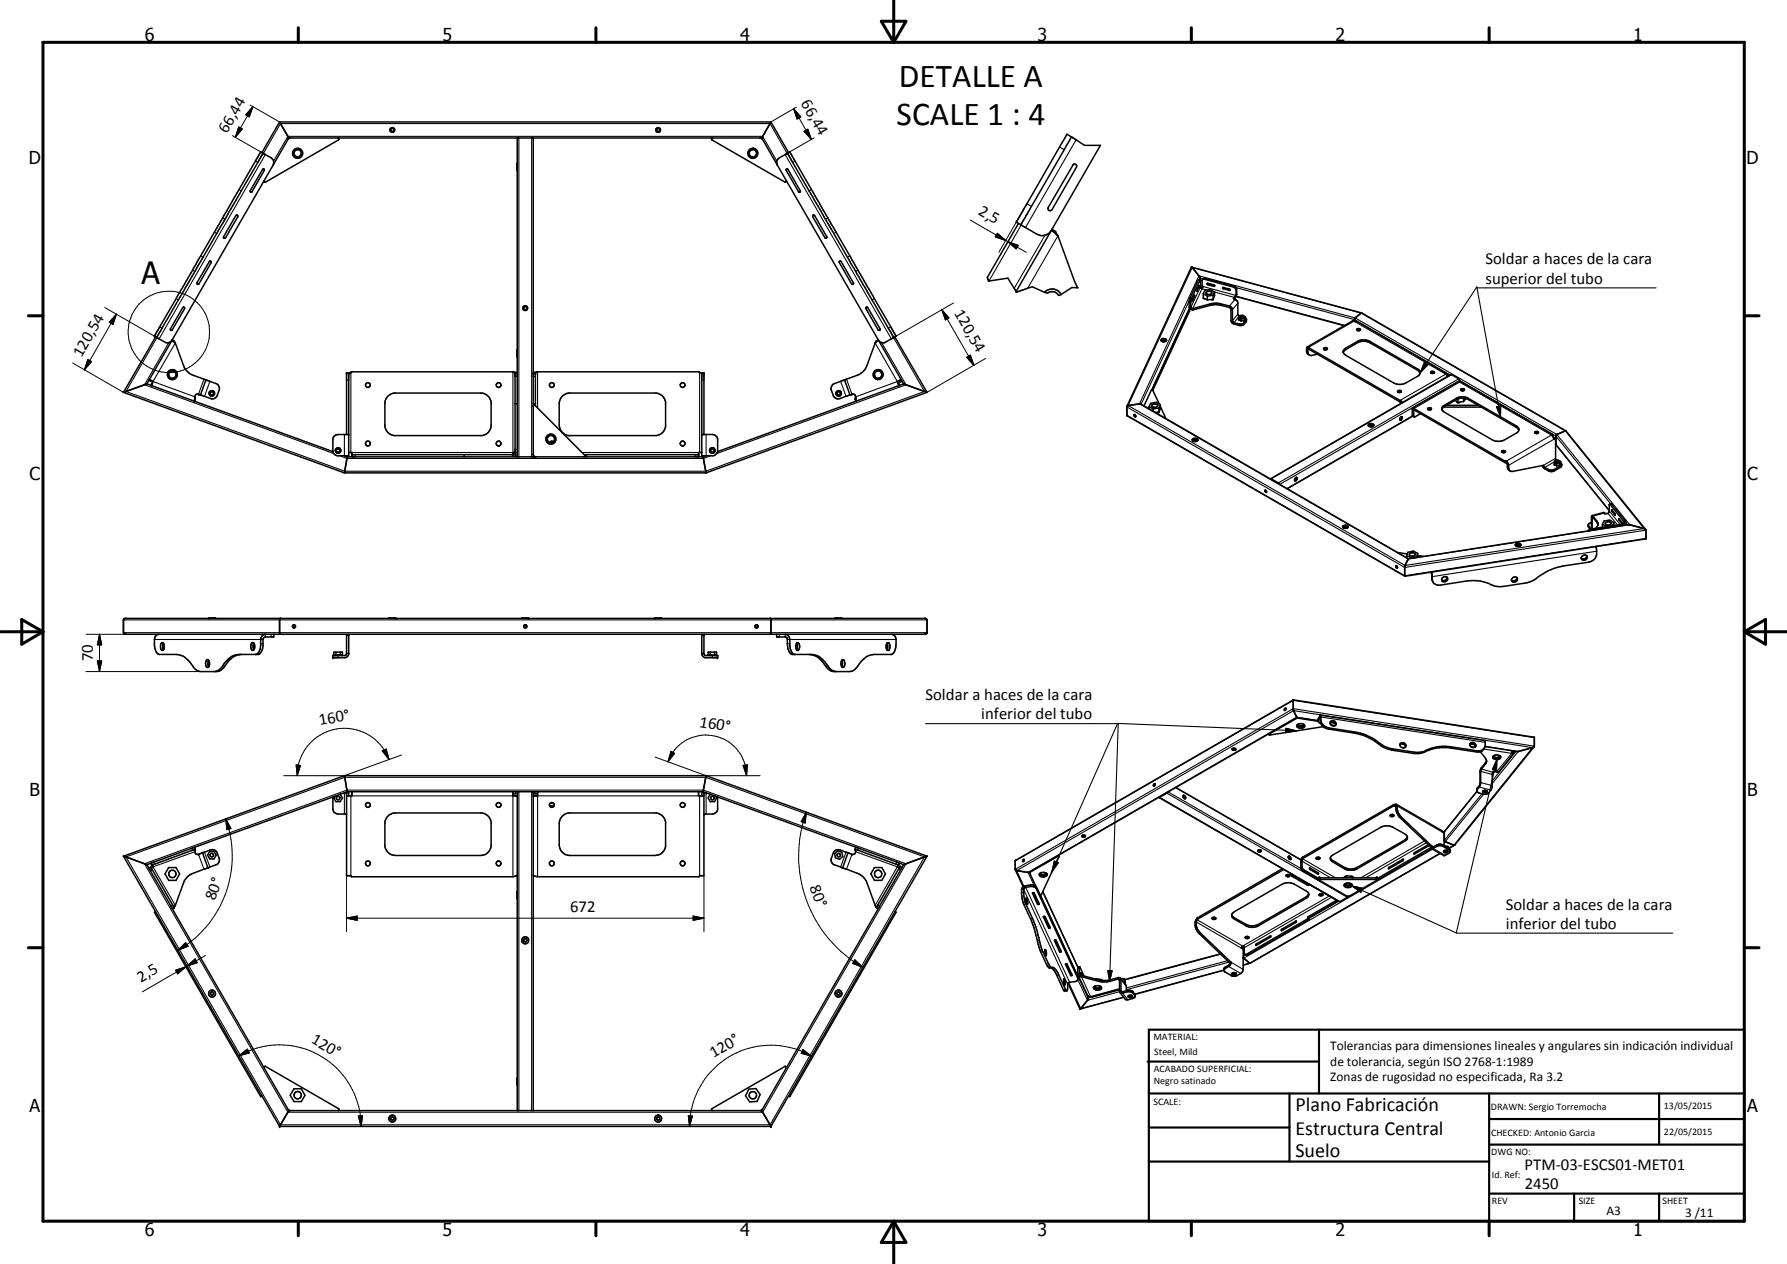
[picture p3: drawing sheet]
<svg xmlns="http://www.w3.org/2000/svg" width="420mm" height="297mm" viewBox="0 0 420 297" stroke-linecap="round" stroke-linejoin="round" font-family="sans-serif">
<defs><g id="words">
<g font-size="7.9">
<text x="211.4" y="20.4">DETALLE A</text>
<text x="210.8" y="29.4">SCALE 1 : 4</text>
</g>
<text font-size="7.2" x="33.3" y="66.7">A</text>
<g font-size="4.7">
<text x="304.6" y="261.2">Plano Fabricación</text>
<text x="304.6" y="266.6">Estructura Central</text>
<text x="304.6" y="272">Suelo</text>
</g>
<g font-size="4.2">
<text x="34" y="9.6">6</text>
<text x="104" y="9.6">5</text>
<text x="174" y="9.6">4</text>
<text x="244" y="9.6">3</text>
<text x="314" y="9.6">2</text>
<text x="384" y="9.6">1</text>
<text x="6.8" y="38.7">D</text>
<text x="410.6" y="38.7">D</text>
<text x="7" y="112.9">C</text>
<text x="410.8" y="112.9">C</text>
<text x="7" y="187.1">B</text>
<text x="410.8" y="187.1">B</text>
<text x="7" y="261.4">A</text>
<text x="410.8" y="261.4">A</text>
<text x="34" y="290.4">6</text>
<text x="104" y="290.4">5</text>
<text x="174" y="290.4">4</text>
<text x="244" y="290.4">3</text>
<text x="314" y="290.4">2</text>
<text x="384" y="290.4">1</text>
</g>
<g font-size="3.9">
<text x="188.2" y="24.3" transform="rotate(60 188.2 24.3)">66,44</text>
<text x="53.4" y="31.5" transform="rotate(-60 53.4 31.5)">66,44</text>
<text x="229.9" y="50.3" transform="rotate(30 229.9 50.3)">2,5</text>
<text x="349.2" y="62.1">Soldar a haces de la cara</text>
<text x="349.2" y="66.6">superior del tubo</text>
<text x="224.3" y="73.6" transform="rotate(60 224.3 73.6)">120,54</text>
<text x="19.1" y="84.1" transform="rotate(-60 19.1 84.1)">120,54</text>
<text x="21.8" y="155.4" transform="rotate(-90 21.8 155.4)">70</text>
<text x="217.6" y="164.5">Soldar a haces de la cara</text>
<text x="75.2" y="170.4" transform="rotate(-10 75.2 170.4)">160°</text>
<text x="164.3" y="170.7" transform="rotate(10 164.3 170.7)">160°</text>
<text x="230.7" y="169">inferior del tubo</text>
<text x="190.4" y="208.4" transform="rotate(70 190.4 208.4)">80°</text>
<text x="50.5" y="211.8" transform="rotate(-70 50.5 211.8)">80°</text>
<text x="134.1" y="214.2">672</text>
<text x="354" y="213.7">Soldar a haces de la cara</text>
<text x="354" y="218.2">inferior del tubo</text>
<text x="33.1" y="230.9" transform="rotate(-30 33.1 230.9)">2,5</text>
<text x="73" y="244.9" transform="rotate(30 73 244.9)">120°</text>
<text x="167.8" y="248.7" transform="rotate(-30 167.8 248.7)">120°</text>
<text x="358.5" y="275">PTM-03-ESCS01-MET01</text>
<text x="358.5" y="279.4">2450</text>
</g>
<g font-size="3.1">
<text x="312.7" y="246.8">Tolerancias para dimensiones lineales y angulares sin indicación individual</text>
<text x="312.7" y="250.4">de tolerancia, según ISO 2768-1:1989</text>
<text x="312.7" y="254">Zonas de rugosidad no especificada, Ra 3.2</text>
<text x="377.7" y="285.6">A3</text>
<text x="396.2" y="285.9">3 /11</text>
</g>
<g font-size="2.4">
<text x="271.2" y="244.4">MATERIAL:</text>
<text x="271.3" y="252">ACABADO SUPERFICIAL:</text>
<text x="271.4" y="247.9">Steel, Mild</text>
<text x="271.3" y="254.6">Negro satinado</text>
<text x="271.2" y="259.7">SCALE:</text>
<text x="350.6" y="260.8">DRAWN: Sergio Torremocha</text>
<text x="391.2" y="260.6">13/05/2015</text>
<text x="350.6" y="267">CHECKED: Antonio Garcia</text>
<text x="391.2" y="266.7">22/05/2015</text>
<text x="350.6" y="271.4">DWG NO:</text>
<text x="350.8" y="276.9">Id. Ref:</text>
<text x="350.8" y="282.8">REV</text>
<text x="371.2" y="282.9">SIZE</text>
<text x="390.9" y="282.9">SHEET</text>
</g>
</g></defs>
<g fill="none" stroke="#000" stroke-width=".35">
<path d="M61.7 39.8l.3-.1 .2 .3-3 5.1h-.3l-.1-.3zM61.8 36l-24.9 43.3M61.8 36l-.5-.3-24.9 43.1-.1 .2 .6 .3M61.8 36l2.3 1.4a1.13 1.13 0 0 1 .1 1.4M64.2 38.8l-23.7 41.1M65.7 28.7h.1M65.7 28.7l2.2 3.7M65.7 28.7l-4.1 7.2M65.7 28.7h115.6M67.7 32.7l-3.5 6.1M67.9 32.4l-.2 .3M67.9 32.4h111.2"/>
<path d="M68.1 32.4l-.4 .3M79.6 32.4l.1 .2-.1 .3-17.2 9.9-.3-.1v-.3M121.6 32.4v75M121.6 38.5v1.6M125.4 32.4v75M167.4 32.4l-.1 .2 .1 .3 17.2 9.9 .3-.2v-.2M178.9 32.4l.4 .3M179.1 32.4l.2 .3M179.3 32.7l33.2 57.5M181.3 28.7h.1M181.3 28.7l-2.2 3.7M181.3 28.7l4.1 7.2"/>
<path d="M184.9 39.8h.4l2.9 5-.1 .3h-.3l-2.9-5.1zM185.1 36l.6-.3 24.9 43.3M185.1 36l-2.2 1.4-.3 .7 .2 .7M185.1 36l25 43.3M251.9 32.2l-1-.7-11.9 20.7M251.9 32.2h.1M251.9 32.2l-11.8 20.6M252 32.2l3 2h3.7l-11.5 19.9M252.3 38.7h.7l.1 .6-5.8 10a.51 .51 0 0 1-.6 .1 .51 .51 0 0 1-.2-.6zM55.4 50.7l.4-.1 .1 .3-2.9 5-.3 .1-.1-.4zM191.1 50.7l.2-.2 .2 .2 3 5.1-.2 .2-.3-.1-2.9-5zM238.9 52.2l1.2 .6"/>
<path d="M238.9 52.2h.1M239.5 52.5l-7.4 12.7 .3 .9 4.6-.7 1.9 3.1M240.1 52.8l3.7 2.2a2.59 2.59 0 0 0 3.4-.9M247.2 54.1l-8.3 14.4M247.3 53.9l.9 .5 .3 .7-.8-.6zM248.5 55.2l.2 .2 3.9 10.7 .8 1.5h-1.4l-2.5 1.6M248.5 55.1l.1 .2M36.6 79.2l-7.6 13M36.9 79.3l1.9 1.1a1.23 1.23 0 0 0 1.7-.5M40.5 79.9l-6 10.3M43 72.3l.3-.1 .1 .4-2.9 4.9-.4 .1v-.3zM49.2 61.5l.3-.2 .2 .3-2.9 5.1-.4 .1-.1-.3z"/>
<path d="M197.4 61.4l.4 .1 2.8 5v.3l-.4-.1-2.9-5zM203.6 72.3l.1-.1 .3 .1 2.9 5v.3l-.5-.1-2.8-4.9zM210.1 79.3l-1.9 1.1a1.23 1.23 0 0 1-1.7-.5M210.4 79.2l7.6 13M210.6 79h.1M210.7 79l-.6 .3M238.9 68.5h.1M238.9 68.5l.1 .1 .6-.1 3.1-1.1 2.9 1.3M245.6 68.7a2.32 2.32 0 0 1 3.9 .5M245.6 68.7l.7 .2a1.74 1.74 0 0 1 2.6 .5l.6-.2M273.1 79.7a.6 .6 0 0 1 .7-.2 .6 .6 0 0 1 .4 .6 .72 .72 0 0 1-1.2-.2zM273.4 79.8h.3l.2 .1-.4 .2z"/>
<path d="M279.6 72.2l.1 .2M279.6 72.2l.4 .1M279.7 72.4l-8.9 19.3M279.7 72.6v.6l-8.7 18.5M279.7 72.7l-8.8 19M279.7 72.4l.7 .5M280 72.3l.1 .1M280.1 72.4h.1M280.1 72.4l.3 .1M280.2 62.8l39.9 10.7M280.2 62.8l1.8 2.1 .1 .9M280.2 62.8l-15.2 32.7"/>
<path d="M280.4 72.5l5.3-1.3 1.1 .1 2.3 .6 .5 .4 .2 .3v3a2.61 2.61 0 0 0 1.9 .6l.7-.3 .7-.7M280.4 72.5v.4M280.4 72.9l5.3-1.3 1.1 .1 2.3 .6 .3 .4v2.6a.87 .87 0 0 0 .7 .9l1.1 .3a1.32 1.32 0 0 0 1.4-.4 1.32 1.32 0 0 0 .3-1.4h-.1M280.8 69.4v.4l-.4 .9zM281.8 67.2l.1 .2-.5 1.1zM282.2 67.4l.5 .2M282.2 65.8h-.5l-1.9 4.3-.2 .6v1.5M282.2 65.8l-2 4.3-.2 .7v1.5M282.2 65.8l.1 1.6a.29 .29 0 0 0 .1 .3 .29 .29 0 0 0 .3 0v-.1M282.7 65.7l.3-.3h.4l6.8 1.9 .5 .4 .1 1.5M282.7 65.7l.3-.1 7.1 1.9 .5 .4v1.5M282.7 65.7v1.9"/>
<path d="M282.9 69v1.1l1 .4M282.9 69l1 .6M283.6 68.7a.8 .8 0 0 1 1.3 .1 .81 .81 0 0 1-1.4 0zM283.8 66.6l1.6 .4 .2 .2-.2 .1-1.4-.4zM283.9 69.6v.9M284 66.6l1.6 .5M285.2 70.4l-1.3 .1M285.2 69.4v1M285.2 69.4l-1.3 .2M285.6 68.6v.9l-.4 .9M285.6 68.6l-1-.6-1.3 .2-.4 .8M285.6 68.6l-.4 .8"/>
<path d="M287.5 67.6l1.6 .3 .2 .3-.1 .1-1.6-.4zM287.6 67.6l1.6 .5M290.2 69.9l-.2 .2 .7 .4 .3 .5v2.8l.4 .5M290.2 70.2l-.1 .1M290.2 69.9v.3M290.5 69.6h.1M290.6 69.7l25.4 6.8M290.6 69.6l-.4 .6M290.6 69.4l-.4 .5M290.8 69.2l-.2 .2M290.8 69.2l-.2 .4M291.2 74.6v.6l.6 .2"/>
<path d="M291.2 74.6l.6 .4M291.7 74.4l.5-.1 .1 .2-.6 .2zM291.8 75v.4M292.6 74.8l-.8 .2M292.6 75.4h-.8M292.6 74.8v.6M292.8 74.4l-.2 1M292.8 74.4l-.6-.3-.8 .1-.2 .4M292.8 74.4l-.2 .4M318.5 75.5v-.7l1.7-1.3 48 27.8M319 77.4l.6-.2 .3 .3-.7 .2zM319.1 77.6l.3-.1 .4 .1"/>
<path d="M29 92.2l52 18.9M34.5 90.2l-5.5 2M34.5 90.2h.1M34.5 90.2l43.8 15.9M35 89.4l.5 .2v-.2M35.1 89.2l.9 .5-.4 .9M35.8 90.2l-.2-.1-.1 .5M41 80.3h.1M41 80.3l-.5-.5 .7 .8M41 80.3l.2 .3M41.2 80.6l2.4 6.2 1.4 1.2 3.4 1.3M45.8 93.3v1l.1-.6"/>
<path d="M45.9 93.8h.1M47.1 92.8h.1M48.4 89.3h.1M48.4 89.3l-1.3 3.5M48.5 89.3l2.2 .8a1.28 1.28 0 0 1 .8 1.6l-.5 1.4-.3 .4a1.04 1.04 0 0 1-1.2 .1l-2.4-.8a.79 .79 0 0 0-1.3 .3l.1 .6M82 87.6v19.5h-2.7l-.5-.2-.4-.3-.1-.5v-3l.1-.4 .6-.5 .5-.1h2.5M91.1 93.2l.5-.4 1.1-.4h20.7a2.55 2.55 0 0 1 2.1 2.1v5.7a2.53 2.53 0 0 1-2.1 2.2h-20.7a2.52 2.52 0 0 1-2.2-2.2v-5.7zM120.6 87.4h-38l-.1 .2h-1v14.5M120.6 87.4l.5 .2v18.7M120.6 87.4l1 .3M121.1 87.6v.1M121.1 87.8h.5"/>
<path d="M121.1 94.9h.5M121.6 82.2v1.7M125.4 95.4l.2-.2 .2 .1 11.6 11.6 .1 .3-.2 .2M125.4 87.8h.5M125.4 94.9h.5M126.4 87.4h37.9l.2 .2h1v14.5M126.4 87.4l-.5 .2v7.8M126.4 87.4l-1 .3M132.1 93.2l.9-.6 .6-.2h20.7a2.53 2.53 0 0 1 2.2 2.1v5.7a2.52 2.52 0 0 1-2.2 2.2h-20.7a2.57 2.57 0 0 1-2.1-2.5v-5l.2-1.1zM165 87.6v19.5h2.7l.5-.2 .4-.3 .1-.5v-3l-.1-.4-.6-.5-.5-.1h-2.5M196.8 92.2l.4-.2a.42 .42 0 0 1 .4 .4 .42 .42 0 0 1-.3 .5 .42 .42 0 0 1-.5-.3zM198.5 89.3h.1"/>
<path d="M198.6 89.3l1.2 3.5M199.8 92.8h.1M201.1 93.8h.1M205.8 80.6l-2.1 5.8-.9 1.1-.8 .5-5.8 2.1a1.28 1.28 0 0 0-.7 1.6l.5 1.4 .3 .4a1.04 1.04 0 0 0 1.2 .1l2.4-.8a.79 .79 0 0 1 1.3 .3l-.1 .8 .1 .4v-1M205.8 80.5v.1M205.9 80.5l.6-.7-.5 .3-.2 .5M206 80.3h.1M211.1 90.2l.3-.1 .1 .5M211.4 89.4l.3 .4 .4-.2M211.9 89.2l-.9 .5 .4 .9M212.5 90.2l5.5 2M212.5 90.2l-43.8 15.9"/>
<path d="M218 92.2l-52 18.9M265 95.5l.2-.2 3-.4 63 36.4M265 95.5v2.2M265 97.7h.1M265 97.7l65.3 37.7M266.7 97.5h.2l.1 .5-.3-.1zM266.8 97.4l.2 .5M270.2 95.5v.6M270.2 95.5l.9 .6M270.8 91.7l-1.8 3.7M270.8 91.7h.1M270.8 95.2a.75 .75 0 0 1 .8-.3 .75 .75 0 0 1 .5 .6 .74 .74 0 0 1-.7 .2 .74 .74 0 0 1-.6-.5z"/>
<path d="M270.9 91.7h.1M271 91.7l1.6 3.3M271.1 96.1v.5M271.6 96.9h.9M272.5 95.9v1M272.5 95.9l-1.4 .2M272.8 95.5l1.3 2.9M272.8 95.1v.9l-.3 .9M272.8 95.1l-.9-.6-1.4 .3-.3 .7M272.8 95.1l-.3 .8M307.4 81.5l-.2 .2a1.47 1.47 0 0 0 .3 1.5l.4 .2M307.4 81.5l10.6-6.1 .9 .1 21.4 12.4"/>
<path d="M307.4 81.5l.4 .1v.5l21.4 12.3M307.7 81.9l-.2 .1a1.38 1.38 0 0 0 .4 1.4M307.7 81.7l21.5 12.4M309.8 83.2l-1.5 .4-.4-.2M311.3 81.8l.5-.1 .3 .2-.2 .3h-.5l-.2-.1zM311.3 82.1h.7M315.8 82.8l.4-.5 3-1.8a3 3 0 0 1 2.8 0l11.4 6.5 .5 .7M316.2 82l3.3-1.9 .6-.2 1.4 .1 11.9 6.7a.89 .89 0 0 1 .5 .9 .89 .89 0 0 1-.5 .8l-2.9 1.6a3.1 3.1 0 0 1-2.8 0l-11.3-6.5a.82 .82 0 0 1-.6-.7 .82 .82 0 0 1 .4-.8zM321.8 99.7a.76 .76 0 0 1 1.2 .3 .75 .75 0 0 1-1.3-.1zM322.2 99.7l.4 .1 .1 .1-.6 .1zM328.7 91.9l.5-.2 .3 .2v.2l-.7 .1-.2-.2zM328.7 92.2h.7"/>
<path d="M329.2 94.1l.6 .5M329.2 94.1v.3M329.2 94.4l.4 .3M329.2 98.2l.3-.3 .2 .1v.3l-.4 .4-.2-.1zM329.6 97.9v.4l-.5 .3M332.1 96.2l.3 .2M332.1 95.9v1.6l.1 .3M332.1 95.9l.3 .1M332.2 97.8l-29.5 17.1M332.2 97.8l.3 .2M332.4 96.4v1.5h.4l1.2-.7M332.4 96.3l21.5 12.4h.2"/>
<path d="M332.4 96l21.5 12.4h.2M332.4 96.3h-.1l.1 .1M332.4 96v.3M335.7 95.9l.5-.1 .4 .3a.43 .43 0 0 1-.5 .3 .43 .43 0 0 1-.4-.5zM335.7 96.3l.3-.2 .5 .2M336.4 87.4a.44 .44 0 0 1 .5-.2 .44 .44 0 0 1 .3 .5l-.6 .1zM336.5 87.7h.7M336.5 87.6l.2 .2M339.2 95.5l3.8-2.2h1.7l11.9 6.8a.89 .89 0 0 1 .5 .8 .89 .89 0 0 1-.5 .9l-2.9 1.6a3.1 3.1 0 0 1-2.8 0l-11.3-6.5-.6-.5zM339.4 95.7h8.9M339.4 95.7l3.3-1.9 .6-.2 1.7 .2 11.8 6.8 .3 .5M339.4 95.7l-.4 .5"/>
<path d="M340.1 95.2h7.4M340.3 87.9h-.4l.5 .5M340.3 87.9l.2 .4M340.5 88.3h.1M340.5 88.3h-.2M342.1 94.1l.7 .6M342.8 93.8v.9M343.2 89.8l-.1-.7-2-1.1-42.4 24.5M343.2 89.8l.4-.1 21.4 12.4M343.2 89.8l-.4-.1-10.7 6.2M343.4 91.5l.2-.1h.6a.37 .37 0 0 1-.1 .5 .37 .37 0 0 1-.5-.1zM343.6 91.7h.6"/>
<path d="M343.6 91.7l.2 .2M344.1 94.4l-1.3 .3M344.1 93.6v.8M344.4 93.9h.1M344.4 93.9v-.1l-.3 .6M344.5 93.6l-.1 .3M81 107.1l.6 .3M81 111.1h85M81.6 107.4l-.6 3.7M81.6 107.4h83.7M82 106.3h.8v1.1M82.8 106.8h38.4v.6"/>
<path d="M109.1 106.8v.6M121.6 106.3h-1v.5M125.4 106.9l.4 .5M125.8 107.3v.1M130.1 103.8l-.5-.1-.4 .3M137.4 106.8h26.8M137.9 106.8v.6M165 106.3h-.8v1.1M165.3 107.4l.7 3.7M166 107.1l-.7 .3M280.3 103.4h.1M280.4 103.3a.75 .75 0 0 1 1.2 .2 .69 .69 0 0 1-.7 .3 .69 .69 0 0 1-.5-.5z"/>
<path d="M280.7 103.4h.1M280.7 103.3l.4-.1 .2 .2-.4 .1zM297.5 115.2l-.1 .2 .4 .3M297.5 115.2h.1M297.5 115.2l.2 .1 .1 .4M297.5 115.2l.3 .5M298.7 112.6l.2-.1 1.9 1.2M304.4 112.4l.4-.2 .2 .2v.2l-.4 .4-.2-.2zM304.8 112.2v.4l-.4 .3M353.1 106.3h.8M353.2 106.3l-.2-.1a.48 .48 0 0 1 .5-.3 .48 .48 0 0 1 .4 .3v.1M353.2 106.3h.7"/>
<path d="M354.1 108.4l.6 .8a1.24 1.24 0 0 0 .6 1.6l7.6-1.5 .3 .6a1.98 1.98 0 0 0 2.3 .4l1.5-.9 .2-.3-.3-.3M354.1 108.7l.3 .4 .1 1 .6 .6M354.1 108.4v.3M360.9 101.7l-.1-.1a.53 .53 0 0 1 .9 0l-.1 .2M360.9 101.7l.4 .2 .3-.1M360.9 101.8h.7M361.4 101.7l.2 .1M365 102.1l-.4 .1 .6 .5 .1 .6 .4-.3M365 102.1l.2 .6M365.3 102.9l.4 .1M365.4 108.7v.5l.6 .3M365.4 108.7l.6 .3"/>
<path d="M365.7 104.5h.1M365.7 103v4.8l.3 .4M365.8 104.5l12.6 15.5M366 108.4l.4 .1v.2h-.5zM366 109v.5M366.7 109.4l-.7 .1M366.7 108.9v.5M366.7 108.9l-.7 .1M366.9 108.5l-.2 .9M366.9 108.5l-.6-.4-.7 .1-.2 .5M366.9 108.5l-.2 .4M367.2 109.1l-.2 .7-2.1 1-.7-.1-1-.5-.5-.8"/>
<path d="M368.2 101.3l-2.3 .9-.1 2.3M368.2 101.3l18.7 23.1M378.4 118.5h.6l3.2 3.9 .2 1M378.4 118.5l3.4 4.1 .2 .8M378.4 118.5v1.7l-.2 .3-.7 .2-.4-.3M378.9 119.8l.8 .9 .1 .3-.8-.8zM315.7 123.8h.1M315.8 123.6a.65 .65 0 0 1 .6-.3 .65 .65 0 0 1 .5 .6 .64 .64 0 0 1-.6 .3 .64 .64 0 0 1-.5-.6zM316.2 123.6l.4 .1v.1l-.5 .1zM317 123.8h.1M328.3 133l.3 .4M328.4 133l-.2 .1v.3h.4"/>
<path d="M328.4 133l.2 .4M328.6 129.8l2.3 .4M330.7 130.6v.5M330.7 130.6l1.1 .5M331.4 130.1a.83 .83 0 0 1 1.3 .2 .69 .69 0 0 1-.7 .4 .69 .69 0 0 1-.6-.6zM331.8 131.1v.1M333.1 130.8v.2M333.1 130.8l-1.3 .3M333.3 130.6l1.3 .1M333.3 130v.9M333.3 130l-.2 .8M333.3 130l-1-.5-1.3 .3-.3 .8"/>
<path d="M336.6 134.5l.3 2.2M340.3 135.7l-.1 .3-.4 .4h-.6l-.2-.1M340.3 135.7a.71 .71 0 0 1-.4 1 .71 .71 0 0 1-.9-.5M340.3 135.7a.83 .83 0 0 0-1.3 .5M355.6 135.8a.64 .64 0 0 1 1.1 0 .64 .64 0 0 1-.5 1l-.6-.1-.2-.2v-.4zM356.3 128v.1M356.4 127.9a.71 .71 0 0 1 1.2 .2l-.4 .3h-.6l-.2-.2zM356.6 135.8l-.1 .4a.81 .81 0 0 1-1.1 .2M356.7 127.9l.5 .2-.4 .1zM371.9 130.8a.69 .69 0 0 1 .8-.4 .69 .69 0 0 1 .5 .7 .79 .79 0 0 1-.6 .5 .79 .79 0 0 1-.8-.3zM373.1 130.6a.77 .77 0 0 1-.5 .7 .77 .77 0 0 1-.8-.1M373.4 123.4l.1 .4 .3 .5"/>
<path d="M373.4 123.4l.6 .9M373.8 124.3l-.4 .5M374.2 122.8l-.7 .3-.1 .3M374.3 121.2l1.1 1.2a1.15 1.15 0 0 1-.1 1.7M374.3 121.2l-.1 .3v2.7M375.2 128.5l.1 .2a2.53 2.53 0 0 1-1.8 3.4l-6 .9-2.1 .6a16 16 0 0 0-4.6 2.7l-1.8 .6-5.4 .9a5.1 5.1 0 0 1-3.6-.7 10.2 10.2 0 0 0-5.4-.5l-5.9 .9a1.68 1.68 0 0 1-2.1-1.4v-1.2l-.1-.4M375.7 123.3l-.3-.6-1-1.2-.1 2.7M376.8 123.2v.7M376.8 123.2l.9 .5M377.1 120.4h.1M377.1 120.4l-2.8 .8M377.5 122.9a.79 .79 0 0 1 1.3 .1 .77 .77 0 0 1-1.4 0z"/>
<path d="M379.5 122.8l-1-.6-1.4 .2-.3 .8M379.5 122.8v.6M379.5 122.8l-.4 .7M380.6 122l.8 .8 .1 .3zM382 123.4h-.4l-7.5 1.1-.4 .2M382 123.4l-.5-.3-7.7 1.2M386.9 124.4v2.3l-56.6 8.7M386.9 124.4l-4-1.1-51.8 8-.8 1.9v2.2M29.2 145.5l.2-.2h188.2l.4 .4v3l-.6 .4h-187.8l-.6-.4v-3zM37.4 149.1l-.8 .3a3.3 3.3 0 0 0-.2 3l.5 1 .5 .4h4a4.5 4.5 0 0 1 3.9 2.7l1 1.1 .9 .2h3.8l.8-.2 .6-.5a6.4 6.4 0 0 1 3.9-3.3h.4M38.4 151.2l-.1 .5 .1 1M38.4 151.2l.2 .5-.2 1"/>
<path d="M38.4 151.2l-.2-.2-.2 .1-.3 .5 .2 1.1 .3 .2 .2-.2M48.6 155.1l.1-.1a1.01 1.01 0 0 1 .6 .9 1.01 1.01 0 0 1-.6 .9 1.34 1.34 0 0 1-.1-1.7zM49.1 145.3h1.6M49.1 155.2a1.4 1.4 0 0 0 0 1.5M59.1 151.2l.4-.2a1.19 1.19 0 0 1 0 1.9 1.19 1.19 0 0 1-.4-1.7zM59.7 151.2l-.2 .5 .2 1M62.4 149.1l-.8 .3-.3 .9a4.4 4.4 0 0 1-.4 2.9l-.7 .6M64.4 149.1v.6h-2l-.4 .2-.2 .4a4.4 4.4 0 0 1-.4 2.9l-.6 .6h-4.6a5.1 5.1 0 0 0-4.1 3l-.8 .8-.9 .2M65.9 145.3l-.2 .3v3.2l.2 .3M69.1 146.8a.38 .38 0 0 0-.4 .4 .38 .38 0 0 0 .4 .4M69.1 146.8a.38 .38 0 0 1 .4 .4 .38 .38 0 0 1-.4 .4M69.1 146.8v.8"/>
<path d="M78.8 153.9v.2M78.9 154.1v-.2h-.4v-.7h2v.9M79 153.2v.9M79.3 154.1v-.2h1.1v.2M80 153.2v.7M80.2 153.9v.2M81.5 149.1v4.6l-.4 .4h-2.8v.5h2.9l.6-.4 .2-.4v-4.7M81.5 153.5h.5M91.4 145.3h1.6M122.7 145.3h1.6M123.7 146.9l.1 .5M154 145.3h1.6"/>
<path d="M165 149.1v4.7l.2 .4 .6 .4h2.9v-.5h-2.8l-.4-.4v-4.6M165 153.5h.5M166.8 153.9v.2M166.9 154.1v-.2h-.4v-.7h2v.9M167 153.2v.9M167.2 154.1v-.2h1.1v.2M168 153.2v.7M168.1 153.9v.2M178 146.9l-.5 .2 .2 .4h.3M178 146.9l.3 .3-.3 .3M178 146.8v.7M181.1 145.3l.2 .3v3.2l-.3 .3"/>
<path d="M182.6 149.1v.6h2l.4 .2 .1 1.4a2.7 2.7 0 0 0 1.1 2.5h4.6a5.1 5.1 0 0 1 4.1 3l.8 .8 .9 .2M184.6 149.1a1.24 1.24 0 0 1 1.1 1.2 4.4 4.4 0 0 0 .4 2.9l.7 .6M187.3 151.2l.2 .5-.2 1M187.4 151.1a.69 .69 0 0 1 .6 .3 .69 .69 0 0 1 0 .7l-.3 .7a.96 .96 0 0 1-.4-1.6zM196.3 145.3h1.6M197.9 155.2a1.4 1.4 0 0 1 0 1.5M198 155.1l.2-.1 .2 .2 .3 .8-.2 .6-.3 .2a1.11 1.11 0 0 1-.2-1.7zM208.5 151.2l.2-.2a.91 .91 0 0 1 .5 1.4 .44 .44 0 0 1-.5 .5 .44 .44 0 0 1-.3-.6zM208.5 151.2l.2 .7-.2 .8M209.6 149.1l.7 .3a4.7 4.7 0 0 1-.2 4l-.5 .4h-4a4.5 4.5 0 0 0-3.9 2.7l-1 1.1-.9 .2h-3.8l-.9-.2-.5-.5a6.4 6.4 0 0 0-3.9-3.3h-.5M289.7 176l.2 .1 .7-.1M289.7 176a.44 .44 0 0 1 .5-.2 .44 .44 0 0 1 .3 .4l-.5 .1-.2-.1z"/>
<path d="M302 166.5l.3-.1v.4l-.3 .2zM302.3 166.5l-.2 .5M304.1 164.5l56.5 8.7 .2 .1v2.1M304.1 164.5v2.4l.8 1.7 5 .8M304.1 164.5l-65.3 37.7M305 168.6l-63 36.4-3.2-.5-.1-2.3M305 170.4a1.22 1.22 0 0 0 1.7 0M305.1 170.2a.86 .86 0 0 0 1.4 0M306.5 170.2a1.3 1.3 0 0 0-1.5 .2M306.5 170.2a.5 .5 0 0 1 .2 .6 .5 .5 0 0 1-.6 .3l-.9-.1-.3-.3 .1-.3M309.9 169.5l.5-1 .1 1.5M309.9 169.5l.3 .3 .3 .2"/>
<path d="M310 169.5l-5.1-.7-6.5 3.8M310.5 168.1l38.6 5.9M310.5 168.1a2.42 2.42 0 0 0 2 3l5.9 .9a14 14 0 0 1 6.8 3.2l1.7 .7 5.4 .8a6.1 6.1 0 0 0 4.2-.8l1.3-.4 2.1-.1 7.3 1a1.5 1.5 0 0 0 1.9-.8M310.5 168.1h-.2l-.3 .8-.1 .6M310.5 170l.6 .8M311.1 170.8l1.3 .5 5.9 1a13.6 13.6 0 0 1 6.7 3.2l2.2 .8 5 .7a6.8 6.8 0 0 0 4.2-.9l2-.4h2l7.4 1a1.38 1.38 0 0 0 1.3-1.1M311.1 170.8l-12.5 1.9-.2-.1v-.2M313 170.4l.9 .1M313.1 170.5h.8M313.3 170.4l-.2 .1M313.9 170l-1.2-.2a.77 .77 0 0 1 .9-.1 .77 .77 0 0 1 .4 .7M314 170.4a.75 .75 0 0 0-.2-.9 .75 .75 0 0 0-1 0l-.1 .6 .4 .4"/>
<path d="M314 170.4l-.1 .1M329.1 175a.8 .8 0 0 1 1.3 .6M329.3 174.7a.74 .74 0 0 1 1 0 .74 .74 0 0 1 .1 1 .78 .78 0 0 1-.9-.1 .78 .78 0 0 1-.2-.9zM345.6 174.9a.77 .77 0 0 1 .8-.1 .77 .77 0 0 1 .5 .7M345.9 175.5l.8 .1M346.1 174.8v.1h-.5M346.9 175.5a.73 .73 0 0 0-.3-.9 .73 .73 0 0 0-1 .2l.1 .5 .3 .3h.7M346.9 175.5l-.2 .1M348.1 176.7l1.1 1.4a1.06 1.06 0 0 1 0 1.5l-1.1 1.5v3l-.2 .7-.7 1M349.1 174h.1M349.1 174v1.6M349.2 175.4l7.5 1.2 3.6-.9 .5-.3"/>
<path d="M349.5 178.7l-1.4 2.2-.2 3.5-.6 .9-.1 .5M351 177.8a1.19 1.19 0 0 0 1.8 0M351.1 177.6a1.31 1.31 0 0 1 1.7 .2 1.01 1.01 0 0 1-.9 .7 1.01 1.01 0 0 1-.9-.6zM351.2 177.6l.2 .3 .5 .2 .5-.2 .2-.3M355.5 176.4l-.1 .6 .6-.1M355.8 176.5l-.3 .2M355.9 176.5l.2 .1M356 176.9l-3.8 4.6a.84 .84 0 0 0-1.4 .4v2.9l-.2 .7a1.79 1.79 0 0 1-2.8 .9l-.5-.3-.1-.3M356.1 176.6l-.1 .3M356.1 176.5v.1M360.7 175.5l-18.7 23.1M45.8 199.1l.1 .5"/>
<path d="M45.9 199.6l-.1 .7a.84 .84 0 0 0 1.5 .2l.2-.1M45.9 199.6l-10.3 3.7-.1-.4M78.3 187.2v3.1a1.27 1.27 0 0 0 1.2 1h2M79.9 186.6l.6 .9-.5 .9h-1l-.5-.9 .2-.4M81 186.3h1v.7M81 182.3l.6 3.7M81 182.3l-52 18.9M81 182.3h85M81.5 186.3v19.5h1l.1 .2h38l1-.3M81.6 186v.1M81.6 186.1l-47.1 17.1M81.6 186.1h83.7"/>
<path d="M82.8 186.1v.9h-1.3M91.1 191.9l.5-.5 1.1-.3h20.7a2.55 2.55 0 0 1 2.1 2.1v5.7a2.57 2.57 0 0 1-2.5 2.1h-20a2.57 2.57 0 0 1-2.5-2.1v-5.7zM120.6 186.1v.9h1M121.2 186.1v.5h-.6M121.6 186.1v74.9M125.4 186.1v74.9M125.8 186.1l-.4 .4M125.8 186.1v.5h.6M126.4 186.1v.9h-1M129.2 189.4h.6l.3 .2M129.4 188.7h.7M132.1 191.9l.9-.6 .6-.2h20.7a2.53 2.53 0 0 1 2.2 2.1v5.7a2.57 2.57 0 0 1-2.5 2.1h-20a2.59 2.59 0 0 1-2.5-2.5v-5l.2-1z"/>
<path d="M164.2 186.1v.9h1.3M165.3 186v.1M165.3 186.1l47.2 17.1M165.5 186.3v19.5h-1l-.2 .2h-37.9l-1-.3M166 186.3h-1v.7M166 182.3l-.7 3.7M166 182.3l52 18.9M167 186.6l-.5 .9 .5 .9h1l.5-.9-.3-.4M168.7 187.2v3.1l-.1 .5-1.1 .5h-2M201.1 199.6l10 3.6M201.1 199.6l.1 .7a.84 .84 0 0 1-1.5 .2l-.2-.1M201.2 199.1l-.1 .5"/>
<path d="M254.3 196.4l.4 .2 .5-.2M254.4 196.4l.3-.2 .5 .2a.43 .43 0 0 1-.4 .4 .43 .43 0 0 1-.4-.4zM271.4 184.2h.2v.3l-.4 .2zM271.6 184.3l-.3 .4M272.5 187.4h.1M272.5 187.4l42.4 24.5 2-1.2M274.6 186.1l-2.1 1.3M276.4 185l29.5 17.1M278.2 187l.4 .3v.4M278.2 186.9a.44 .44 0 0 1 .5 .3 .44 .44 0 0 1-.1 .5l-.4-.2zM295.7 199.9l.4 .2 .5-.2M295.8 199.8l.4-.1 .4 .2a.49 .49 0 0 1-.5 .3 .49 .49 0 0 1-.4-.3z"/>
<path d="M326.9 191.6l.5-.2 .3 .3-.2 .2h-.4zM326.9 191.5h.7M327.9 189.4h.2a4.2 4.2 0 0 0 1.1 2.8l7.2 6.9M327.9 189.1h-.3l-21.4 12.4M327.9 189.1v.3M327.9 189.4h-.3l-21.4 12.4M328.3 189l.2 .3 .1 1.4 .7 1.1 7.4 7.1M328.3 189l-.4 .1M328.3 189l10.6 6.2 .2 .3 .4 .3M330.9 196.7l-.5 .7-11.4 6.5a3.1 3.1 0 0 1-2.8 0l-3.1-1.8-.3-.5M335.8 198.5l-3.3 2M336 198.6l-3.4 2.1-.2-.1"/>
<path d="M336.4 199.1l.2 .3M336.5 199.2l-12.7 7.3 .3 .2 12.5-7.3M336.6 199.4l2.9 1.7 1.3-.7 .1-.7-.1-.3M336.6 199.4l1.4-.6 .7-.1 .5 .2 1.7 1.1M336.7 198.9l.3 .2 .9-.6 .8-.1 2.1 1M336.7 198.9l-.3 .2M339.5 199.9l-.1 .2a.55 .55 0 0 0 .6 .3 .55 .55 0 0 0 .4-.4v-.1M339.5 199.9l.3 .2 .6-.2M339.6 197.6l2.4 1M339.6 195.4l-.1 3.3M339.6 195.4l-.4 .2M339.6 199.9h-.1"/>
<path d="M339.6 199.9h.8M339.6 199.9l.3 .1 .4-.1M339.7 198.8h.1M339.8 198.8h.1M339.8 198.8l.7 .1M340.5 198.9l.2 .5M340.5 198.9v.4M342 198.6l-1.3 .7M347.2 186l-7.6 9.4M348.7 185.8l.5 .2 .4-.2M348.8 185.8h.7l.2 .3-.4 .2h-.5l-.2-.2zM348.9 185.8h.6"/>
<path d="M29 201.2l5.5 2M29 201.2l36.7 63.5M34.5 203.2h.1M34.5 203.2l33.4 57.8M35.5 204h.1M35.6 204l5.3 9.2M35.6 204l-.1-.2-.5 .2M35.8 203.2l.2 .5-.4 .3M36.6 214.2l-.3 .2 25 43.3 .3-.1M39.7 203.9h1.7l.8 1.5-.8 1.5h-1.7l-.9-1.5zM40.9 213.2v.1M40.9 213.3l-.4 .2"/>
<path d="M47.5 200.4h.1M47.6 200.4l1.9-.7h.7l.8 .6 .5 1.4a1.21 1.21 0 0 1-.8 1.5l-1.8 .8M47.6 200.4l1.3 3.6M47.6 200.4h.1M48.9 204l-3.9 1.4-1.1 .8-.6 .8-2.4 6.2M49.3 200.1h1l.5 .9-.5 .8h-1l-.5-.8zM121.6 209.5v1.7M196.2 200.6l.8-.7 .9 .4 .3 1-.8 .6-1-.3zM198.1 204l.9 .3a8 8 0 0 1 4.1 1.9l.6 .8 2.4 6.2M199.4 200.4l-1.9-.7h-.7l-.8 .6-.5 1.4a1.21 1.21 0 0 0 .7 1.5l1.9 .8M199.4 200.4h.1M199.4 200.4l-1.3 3.6"/>
<path d="M205.6 203.9h1.7l.9 1.5-.9 1.5h-1.7l-.8-1.5zM206 213.1h.1M206.1 213.2v.1M206.1 213.3l.4 .2M210.4 214.2l.3 .2-25 43.3-.3-.1M211.1 203.2l-.1 .5 .4 .3M211.5 202.8l-.1 .5-.3-.1M212.1 203.8l-.4-.2-.2 .2-5.4 9.4M212.5 203.2l-33.4 57.8M218 201.2l-5.5 2M218 201.2l-36.7 63.5M238.7 204.4l1.9 4"/>
<path d="M238.8 202.2h-.1M240.5 202.1l.3-.1v.3l-.3 .2zM240.8 202l-.2 .5M241.3 211.1l.3 .7v.7l-.3-.5zM241.3 211h.1M242.1 204.9v.3l2.4 5 .3 .1M242.8 209.8h.4l1.1 2.7h-.4zM242.9 209.8l1 2.3h.3M244.4 205.4l.4-.3 .7-.1 .7 .4M244.4 205.4l-.1 .1a1.08 1.08 0 0 0 1.8 .3l.1-.4M244.4 205.4a1.28 1.28 0 0 0 1.8 0M244.6 205.2a.81 .81 0 0 0 1.3 0"/>
<path d="M244.8 210.2v.1M245.2 209.5l8.2 17.8M245.3 215.4h.4l1.2 2.7h-.4zM245.4 215.3l1.1 2.3 .3 .1M249 201.3h-.4l-6.5 3.7M249 201v.4l-4.2 8.8M281.5 215.9a2 2 0 0 0-.1 2.8l7.8 7.6M285 215.7l.6-.1 .3 .3-.6 .2-.2-.1zM285.1 215.6l.3 .2 .4-.2M289.8 214.6l11.7-6.8a3.1 3.1 0 0 1 2.8 0l2.9 1.6a.89 .89 0 0 1 .5 .8 .89 .89 0 0 1-.5 .9l-11.4 6.5a3 3 0 0 1-2.8 0l-3.2-2-.2-.4zM301.3 218.5l3.5-2-.1 .2-3.3 2zM301.5 204.1l-20 11.6v.5l-.1 .1a2.92 2.92 0 0 0 .8 2.9l7.3 6.9"/>
<path d="M301.8 204.3l-20.3 11.8M302.5 205.6h.7M302.5 205.6l-.1 .3 .3 .1h.4l.1-.4M302.9 201.3a.48 .48 0 0 1 .5 .1 .48 .48 0 0 1 0 .6l-.3-.1zM302.9 201.3l.4 .3v.4M303.5 205.3l.2 .6 3.8 2.2 .3-.2M303.9 205.5l3.9 2.4M306.1 202.4l-.3 .2M306.2 201.8l-.1 2.1 .2 .3 3.9 2.3-.3 .2-3.8-2.2-.3-.6 .1-1.8M306.2 201.5l-.3 .6M306.2 201.5v.3M307.5 215.5v.4"/>
<path d="M307.5 215.9l-14.5 8.4h-.4M307.5 215.9l.3 .2M307.5 215.5l.3 .1M307.7 210.1l-.5 .6-11.4 6.6a3 3 0 0 1-2.8 0l-2.9-1.7-.5-.6M307.8 216.1l-14.5 8.4-.6-.2M307.8 207.8v.1M307.8 215.6v.5M307.9 204l2.1 1.1v.3l-2-1.1zM309.5 201.6a.45 .45 0 0 1 .5-.2 .45 .45 0 0 1 .3 .4l-.6 .1zM309.5 201.5h.7M310.2 210.2l.5-.2 .4 .3-.6 .2-.3-.1zM310.2 206.8h.1"/>
<path d="M310.2 206.8h13.6M310.2 210.1h.8M310.5 206.3l-.3-.2v.7M313 201.3l11.7-6.9a3 3 0 0 1 2.8 0l2.9 1.6a.89 .89 0 0 1 .5 .8 .89 .89 0 0 1-.5 .9l-11.4 6.5a3.5 3.5 0 0 1-2.8 0l-3.1-1.8-.3-.6zM313.6 211.2h.2M314.2 211.5l-6.7 4M314.5 211.6l-.3 .3-6.4 3.7M316.1 207.8l.2 .2a1.19 1.19 0 0 0 1.5-.2M316.1 207.8l-.1 .1a.98 .98 0 0 0 1 .7 .98 .98 0 0 0 .9-.7l-.1-.1M316.3 207.7l-.2 .1M316.3 207.7l.8-.2 .7 .3M316.3 207.7a.86 .86 0 0 0 1.4 0"/>
<path d="M316.6 205.8v.5M316.6 205.8l-.8 .5M316.6 205.8l1.3 .2M317.6 205.9l.4 .1 .1 .3-.2-.3M317.9 206v.3M318 206h.1M323.5 206.3l.3-.2v.7l-6.7 3.9-.5-.1-6.4-3.8M323.8 206.3l-13.6 .1M326.5 203.9l3.5-1.9-.2 .3-3.3 1.9zM329.8 201.9h.1M332.5 200.5l-.1 .1M338.6 200.6l-44.6 25.8-1.7-1.4"/>
<path d="M245.7 223.2l.3 .4v1l-.4-1zM245.7 223.1h.1M247 227.4l.5 .3 .6 .7 2.1 4.4h.6M247.3 227.4l-.6-.5-1.8-3.8-1.5-5.8-2.4-5.3-.3-1.7v-1.4l.5-.4a2.55 2.55 0 0 1 2-.1l.4 .4 9.8 21.2M247.3 227.4a1.6 1.6 0 0 1 1.4 1.2l2.1 4.2 .2-.1 .1-1.6M247.3 227.4l-.6 .1-.4-.4-1.8-4-1.8-6.3-2.3-5.1-.2-1.6v-1l.2-.6a3.7 3.7 0 0 1 2.8-.5l.4 .3 9.8 21.2v.8l-.3 .2-2 .6M248 220.9l.3 .1 1.2 2.7-.4-.1zM248.1 220.9l1 2.3 .3 .1M250.1 230l.2 .3 .1 1.1-.2-.3zM250.4 231.4h.1M250.5 226.6h.1M250.6 226.5l1.1 2.4h.3"/>
<path d="M250.6 226.5l.3 .1 1.1 2.6h-.3l-1.2-2.6M250.6 226.5l-.1 .1M251.1 231.1l2.8 6 1.8-2 .2-1M253.4 228.9l.1 .2M253.4 227.3v1.6M253.4 229.1l2.5 5M253.5 229.1l.1 .3 .6 .1M253.8 228.8l.4 .4M253.8 228.8l-.4 .1M253.9 227.2l-.5 .1M253.9 227.2l-.1 1.6M253.9 227.2l1 2.2"/>
<path d="M254.2 229.2v.3M254.2 229.5l4.9 1.3a9.8 9.8 0 0 0 3.7-.7l.4 .2 .1 2.9M254.2 229.2l4.9 1.2M254.3 229.2l-.1-.6 .3 .6M257.1 232a.99 .99 0 0 0 .9 .7 .99 .99 0 0 0 1-.6l-.1-.1M257.1 232a1.23 1.23 0 0 0 1.8 0M257.1 232a1.28 1.28 0 0 1 1.8 0M257.3 231.8a.77 .77 0 0 0 .7 .4 .77 .77 0 0 0 .7-.4M257.7 230v.1M257.7 230l-.2 .1M257.7 230l1.3 .2M259 230.2v.2"/>
<path d="M259 230.2l.1 .2M263.2 232.5l-6.6 1.8-.7-.2M263.3 233.2l.4 .2 1.3-.3a1.51 1.51 0 0 1 1.9 .9M263.3 233.2l1.3 1.6 .4 .2 1.5-.4 .4-.3v-.6M263.5 229.9l-.7-.2a8 8 0 0 1-3.7 .7M263.5 229.9l.1 2.9 .3 .2a2.78 2.78 0 0 1 2.2-.2l.2 .2M263.5 229.9l1.3 1.7v1.2M263.6 230h.7l.1 1.1M264.2 234.4l-10.2 2.7M264.3 230.1l.3 .4v.8M265.3 234a.5 .5 0 0 0 .4 .5 .5 .5 0 0 0 .6-.2l-.1-.3M265.3 234l.5 .1 .4-.1"/>
<path d="M265.5 233.9h.6M266.1 233.9l-.8 .1M266.1 233.9l.1 .1M266.3 233h.1M266.3 233l.6 .7M266.3 233l.1 .1M286.9 224.2l-22.5 6M289.2 226.3l-.2 .4-1.2 .8-.1 .5-20.8 5.7M289.5 226.1l-.3 .2M289.6 228.8a.63 .63 0 0 1 1.1 .1 .6 .6 0 0 1-1.1-.1zM289.7 228.7l.3 .1 .6-.1M289.9 228.6l.2 .1 .4-.1"/>
<path d="M291.9 222.8l.4 .3-.1 5a1.81 1.81 0 0 1-1.3 1.1l-.4 .2a2.78 2.78 0 0 1-2.4-1l-.3-.3 .3-.5a2.03 2.03 0 0 0 1.4-1.3v-.2M291.9 222.8a.39 .39 0 0 1 .1-.4 .39 .39 0 0 1 .5 0l.1 1.9M292.3 222.7l-.4 .1M292.6 222.5l-.3 .3v.2M292.8 220.2a.39 .39 0 0 1 .5-.2 .39 .39 0 0 1 .2 .5h-.6zM292.9 220.1l.2 .2 .5-.2M293.9 226.4l-1.6 .4M295.3 221.9l3.5-1.9-.1 .2-3.4 2zM295.3 222.2h.1M62.1 251v-.3l.3-.1 17.2 9.9 .1 .2-.1 .3M69.1 255.9h1.8l.8 1.5-.8 1.5h-1.8l-.9-1.5zM121.6 253.3v1.6"/>
<path d="M176.1 255.9l1.6-.1 1 1.4-.7 1.6-1.7 .2-1-1.5zM184.9 251v-.3l-.3-.1-17.2 9.9-.1 .2 .1 .3M65.7 264.7h115.6M67.7 260.6l.4 .4M67.9 261l-2.2 3.7M67.9 261h111.2M179.1 261l2.2 3.7M179.3 260.6l-.4 .4"/>
<circle cx="70" cy="36" r=".86"/>
<circle cx="70" cy="36" r="1.19"/>
<circle cx="92.2" cy="30.5" r=".57"/>
<circle cx="92.3" cy="30.5" r=".39"/>
<circle cx="154.7" cy="30.5" r=".39"/>
<circle cx="154.8" cy="30.5" r=".55"/>
<circle cx="177" cy="36" r="1.17"/>
<circle cx="177" cy="36" r=".87"/>
<circle cx="123.5" cy="72.4" r=".39"/>
<circle cx="123.5" cy="72.4" r=".57"/>
<circle cx="40.5" cy="88" r=".87"/>
<circle cx="40.5" cy="88" r="1.17"/>
<circle cx="49.8" cy="92.5" r=".41"/>
<circle cx="49.8" cy="92.4" r=".66"/>
<circle cx="86.5" cy="90.5" r=".56"/>
<circle cx="117.2" cy="90.5" r=".56"/>
<circle cx="129.7" cy="90.5" r=".57"/>
<circle cx="160.5" cy="90.5" r=".56"/>
<circle cx="197.2" cy="92.4" r=".66"/>
<circle cx="206.5" cy="88" r=".88"/>
<circle cx="206.5" cy="88" r="1.17"/>
<circle cx="79.5" cy="105.9" r=".43"/>
<circle cx="79.5" cy="105.9" r=".66"/>
<circle cx="86.5" cy="104.2" r=".57"/>
<circle cx="117.2" cy="104.2" r=".57"/>
<circle cx="129.5" cy="103.2" r="1.19"/>
<circle cx="129.6" cy="103.2" r=".87"/>
<circle cx="160.5" cy="104.2" r=".57"/>
<circle cx="167.5" cy="105.8" r=".66"/>
<circle cx="167.5" cy="105.9" r=".43"/>
<circle cx="123.5" cy="147.2" r=".38"/>
<circle cx="79.5" cy="187.5" r=".42"/>
<circle cx="86.5" cy="189.2" r=".56"/>
<circle cx="117.2" cy="189.2" r=".56"/>
<circle cx="129.7" cy="189.2" r=".57"/>
<circle cx="160.5" cy="189.2" r=".56"/>
<circle cx="167.5" cy="187.5" r=".41"/>
<circle cx="40.5" cy="205.4" r=".87"/>
<circle cx="49.8" cy="200.9" r=".42"/>
<circle cx="86.5" cy="202.9" r=".57"/>
<circle cx="117.2" cy="202.9" r=".57"/>
<circle cx="129.8" cy="202.9" r=".58"/>
<circle cx="160.5" cy="202.9" r=".57"/>
<circle cx="197.2" cy="201" r=".41"/>
<circle cx="206.5" cy="205.4" r=".88"/>
<circle cx="49.8" cy="233.5" r=".82"/>
<circle cx="49.9" cy="233.5" r=".38"/>
<circle cx="123.5" cy="221" r=".83"/>
<circle cx="123.5" cy="221" r=".38"/>
<circle cx="197.1" cy="233.5" r=".82"/>
<circle cx="197.1" cy="233.5" r=".38"/>
<circle cx="70" cy="257.4" r=".86"/>
<circle cx="177" cy="257.4" r=".87"/>
<circle cx="92.2" cy="262.9" r=".81"/>
<circle cx="92.3" cy="262.9" r=".39"/>
<circle cx="154.7" cy="262.9" r=".39"/>
<circle cx="154.8" cy="262.9" r=".8"/>
</g>
<g fill="none" stroke="#000" stroke-width=".25">
<path d="M60.1 37.8l.5 .4M61.9 36.1l4-7.1h115.1l4.1 7.1M62.4 36.3l-25 43.3M64.3 37.8l3.4-5.8h111.6l3.4 5.8M122 32.4v75M125 32.4v75M184.6 36.3l25 43.3M186.9 37.8l-.5 .4M249.1 34.5l1.1 .7M253 32.9l-11.9 20.6M50.4 54.6l.6 .3M52.4 51.2l.5 .4"/>
<path d="M56.2 44.5l.5 .4M190.8 44.5l-.6 .4M194.6 51.2l-.5 .4M196.6 54.6l-.6 .3M240.1 52.9l-7.6 13.1M241.5 47.9l1 .6M245.7 55.3l-7.2 12.5M248.7 55.4l-7.1 12.3M36.9 79.3l-7.3 12.7 51.5 18.7h84.8l51.5-18.7-7.3-12.7M37.5 76.8l.6 .3M41.4 70.1l.5 .4M45.3 63.5l.5 .3"/>
<path d="M47.2 60.1l.5 .4M199.8 60.1l-.5 .4M201.7 63.5l-.5 .3M205.6 70.1l-.5 .4M209.5 76.8l-.6 .3M273 80a.75 .75 0 0 0 1.3 0M279.6 70.9l.4 .1M279.6 70.6l-11.3 24.4M279.6 72.8v.4M279.7 72.4l-8.9 19.3M279.8 70.1h.4M280.3 62.9l39.7 10.7 48 27.7 18.5 22.9-56.1 8.7-65.2-37.6z"/>
<path d="M280.4 70.7h.1M280.7 69.7l.1 .1M281.4 68.4h.1M281.7 65.8l.4 .1M281.7 67.5h.1M281.9 64.8l36.7 9.9 47.4 27.4 17.2 21.2-52.1 8.1-63.2-36.5zM282.2 67.5l-2.2 4.8M282.3 67.3l.5 .2M282.8 67.3l7.8 2.1M282.9 65.5l-.8-.2-.2 .4M283.4 65.4l-.2 .2M283.8 68.2l-1.2-.3-2.2 4.6"/>
<path d="M284.2 66.7l-.2 .2M284.6 71.4v.4M285.6 68.6l4.6 1.3M285.6 67.1l-.2 .2M287.1 71.4v.4M287.8 67.7l-.2 .2M289.2 68.1l-.1 .1M290.2 67.3l-.1 .2M290.4 70.4l-1.3 1.5v.4M290.6 69.6l25.6 6.9M290.7 67.6l27.8 7.5 22.5 13M290.8 67.9l-.2 .2"/>
<path d="M291 71.2l-1.2 1.6-.4-.1M291 73.8l-1.2 1.6-.4-.1M291.2 76.1v.4M291.4 74.3l-1.3 1.5v.4M292.6 75.8v.4M293 75.3v.3M318.3 75.5l-10.5 6.1M318.5 75.6l21.4 12.3-10.7 6.2M347.2 67.3l5.6 30.7M389.4 67.6h-42.3l-13.1 19.9M39.7 80.5l-5.7 9.9 44.5 16.2M41.2 80.6l-5.2 9.1 9.8 3.6"/>
<path d="M48 89.1l-1.3 3.5M49.3 89.6l-1.2 3.5M81.5 89.3h.5M82.5 87.6v18.7M120.6 87.4v18.9h-37.8M121.1 88.5h.5M125.4 88.5h.5M126.4 87.4v8.5M164.5 87.6v18.7M165 89.3h.5M197.6 89.6l1.3 3.5M199 89.1l1.3 3.5"/>
<path d="M205.8 80.6l5.2 9.1-9.8 3.6M207.3 80.5l5.7 9.9-44.5 16.2M265 95.6l65.3 37.7 56.7-8.7M265 97.6l65.3 37.7 56.7-8.8M307.2 82.3l.3 .2M307.7 82l-.2 .1M307.8 81.7v.4M316.4 81.8v.4M319.2 80.2v.3M321.7 99.9a.72 .72 0 0 0 1.3 0M322 80.2v.3M332.1 97.5l.3 .2"/>
<path d="M332.1 97.7l-29.5 17.1M332.4 96l10.8-6.2 21.4 12.4M332.4 96.3v.1M333.4 86.7v.3M334.9 85.2l.8 .5-1.7 1.8zM339.6 95.2v.3M341.3 88.1l-42.4 24.4M342.4 93.6v.3M343 89l-42.4 24.5M345.2 93.6v.3M351.9 95.6l.9-.2v2.6zM79.9 107.1l1.7 .6h83.8l1.7-.6"/>
<path d="M81 102.1v5M83.5 106.8v.6M120.5 106.8v.6M121.1 105.6h.5M136.9 106.3h27.3M163.5 106.8v.6M166 102.1v5M280.3 103.4a.75 .75 0 0 0 1.3 0M300.9 113.8l42.3-24.4 22.6 13 12.9 16M353.9 108.4v.3M354.4 109.6l.3 .2M356.6 100.1v.4"/>
<path d="M364.1 110.3v.4M364.8 102.2l-10.7 6.2M365.2 102.5h-.1M365.3 103.3l-10.6 6M365.5 110.3v.4M365.5 108.5l-2.3 1.4M365.7 104.4l12.7 15.5M365.7 107.7l-2.8 1.6M366.8 109.5v.4M379 118.5l-.4 .1M315.7 123.8a.75 .75 0 0 0 1.3 0M336.5 134.5h.1"/>
<path d="M336.6 135.9l.2 .2M356.3 128.1l.3 .3h.6l.4-.3M373.5 123.6v.4M374 124.3l.1 .2M374.2 121.5l.4 .2M374.2 124.2l-.2 .1M374.2 124.1l.1 .1M375.3 124.1h-.1M375.4 129.5l-38.6 6-.2-.2M375.4 122.4v.3M377.3 120.6l-2.7 .7v.3M378.1 120.6l2.2 2.7"/>
<path d="M378.4 120.1l2.5 3.1M379.2 120.1l-.2 .1M379.8 121h-.1M380.9 122.2l-.2 .1M381.5 123.1h-.1M381.5 123.1l.1 .3M382.2 122.4l-.4 .2M382.3 123l.4 .3M382.4 123.2l-.4 .2M29 145.7h189M29 148.7h189M36.3 150.3h25.5"/>
<path d="M52.4 156.5h.5M61.3 151.3h.5M62.4 149.1v.6M63.7 149.1v.6M79.5 154.1v.5M81.5 149.4h.5M165 149.4h.5M167.5 154.1v.5M183.2 149.1v.6M184.6 149.1v.6M185.1 151.3h.6M185.1 150.3h25.6"/>
<path d="M194.1 156.5h.5M217.6 170.1h45.2l-15.5 34.8M298.4 172.4v.1M302.3 171.2l2.5 .5-2.5 .4zM304.7 168.7v.2M304.8 171.7l-41.9-1.7-2 60.6M305.3 168.7v.1M309.9 169.3l-5-.8-63.2 36.5 1.4 3M310 168.9v.4M310.3 168.2l.1 .5M310.4 168.8l.1-.3 38.7 6M310.5 169.1l-.1 .3"/>
<path d="M312.5 171.1l-.1 .2M318.4 172l-.1 .3M324.4 174.7l-.1 .2M327.4 176l-.2 .3M332.3 176.7l-.1 .3M335.3 176.3l-.1 .3M341.3 175.5l-.1 .3M346 174.8v.1M347.2 176.4l-.1 .3M348.9 176l6.5 1-3.5 4.4M349.2 175.4l7.7 1.2-6.1 7.5M349.2 179.3v.3"/>
<path d="M351.9 178.5v2.6l-1-.3zM351.9 178.5l-9.5 40.6M355.8 176.5l-.2 .2M356.4 176.6l-5.6 6.9M360.8 173.4l-56.7-8.8-65.4 37.7M360.8 175.3l-56.7-8.8-65.4 37.8M45.1 199.3l.1 .5M81 186.3v5M82.5 187v18.8M82.8 187h37.8v19M122 186.1v74.9M125 186.1v74.9"/>
<path d="M164.2 187h-37.8v19M164.5 187v18.8M166 186.3v5M201.9 199.3l-.2 .5M272.7 187.4l42.3 24.5M274.4 186.4l42.4 24.5M274.6 186.1l31.3 18M276.4 185.1l29.5 17M327.6 189.1v.3M327.9 189.4l.3 .2M328.5 189.9l-.3 .1M328.5 189.4l10.6 6.1"/>
<path d="M329.5 192l-.3 .2M330.4 197.4v.3M334.9 197.6l-15 8.7M335.4 198l-14.3 8.3M336.7 198.9l.3 .2M336.8 199.6l-44.5 25.6M337 199.4l2.8 1.6M337.9 198.5v.4M339.2 198.5v.4M339.5 197.5h.1M340.6 199.4v.3M340.7 199.3l1.1-.7 18.5-22.9-56.1-8.7-65.2 37.6 1.7 3.7"/>
<path d="M347.2 186l-7.6 9.5-.3 .2M347.3 185.3v.3M347.8 184.7v.3l2.8 .7M348 181.5l.1-.2 2.7 .7M348 184.1l.1-.2 2.7 .7M348.3 180.4v.3l2.8 .8M348.4 186.5l-8.8 11M348.9 186.6l-9.4 11.4M29.6 201.4l51.5-18.7h84.8l51.5 18.7-36.4 62.9h-115.1zM34 203l47.6-17.3h83.8l47.6 17.3-33.7 58.4h-111.6zM35.8 204.4l-.4 .3M36.1 202.6l.3 .5"/>
<path d="M40.6 212.6l-.4 .3M45.8 200.2l-9.8 3.5 5.2 9.1M46.7 200.8l1.3 3.5M48.1 200.3l1.2 3.5M198.9 200.3l-1.3 3.5M200.3 200.8l-1.3 3.5M201.2 200.2l9.8 3.5-5.2 9.1M206.4 212.6l.4 .3M210.8 202.6l-.2 .5M211.3 204.2l.4 .3M240.2 209.1l.5-.1 10.3 22.3M240.7 209.7h-.5"/>
<path d="M241.2 208.2v.3l10.3 22.3M241.2 212.4l-.5 .1M242.1 204.9h.1M242.3 204.8v.1M242.3 207.9v.4M242.8 209.8v.1M242.8 215.9h-.5M243.6 208.3v.5M243.9 212.1v.4M244.6 210.3l11.3 24.3 7.3-2M245.1 209.5l8.3 17.8M245.3 215.4v.1"/>
<path d="M246.5 217.6v.5M247.9 202.4l.9 .3-1.5 2.2zM248.6 201.1v.2M281.3 217.1l-.3 .2M281.3 216.7l10.6 6.1M281.5 216.2l10.6 6.1M281.5 215.7v.3M282.2 219.2l-.2 .2M290.1 215.6v.3M293 217.3v.3M295.8 217.3v.3M298.7 220h.1"/>
<path d="M301.4 218.4l.3 .1M304.2 205.8l-.3 .2M304.7 216.5l.1 .1M306.1 203.7l-.3 .2M306.1 202.4l6.8 3.9M306.2 201.8l7.8 4.5M306.6 204.4l-.3 .2M307.2 210.7v.4M308 204l-.1 .1M309.9 205.1l-.3 .1M310.1 206.5l.1 .1M310.4 206.3v.4"/>
<path d="M312.5 210.6l-20.2 11.6M313.1 210.9l-20.5 11.8M313.4 202.2v.4M313.6 211.1v.1M313.9 211.8l.3 .1M314.8 211.8l-7 4M316.2 203.9v.3M317.9 208.2l2.5 .5-.5 1zM317.9 208.2l24.6 11.1h50.8M319 203.9v.3M323.5 206.3v.4M323.8 206.5v.1"/>
<path d="M326.6 203.8l.2 .2M329.8 201.9l.2 .1M332.6 200.4l.3 .1M338.5 200.5l-44.7 25.9-1.5 .3M244.4 221l-.5 .1M245.2 223.6l-.5 .1M246.5 226.5l-.5 .1M247.9 221v.1M248.9 229.1l-.5 .1M249.1 223.2v.4M250.5 226.6h.1M250.5 232.5l-.5 .1"/>
<path d="M251.3 230.9l2.8 6.1 10.1-2.7M251.7 228.8v.4M253.4 230.3l2.3 4.8 7.5-2.1M253.4 229.5v.5M253.8 227.5h-.4M253.8 228.8l.1 .2M254.2 228.6h.1M254.2 229.5l2.2 4.7 6.8-1.9M258.3 230.3v.3M260.5 228.1h1l-.6 2.5zM260.9 230.3v.3M262.8 229.7v.4l.4 .4"/>
<path d="M263.2 230.3l.4-.1 1.2 1.6M263.2 232.9l.4-.1 .2 .2M263.9 233v.4l1.3 1.5M264.4 230.3l.2 .2M265 232.8v.3M266.3 233v.4M266.8 233.6v.3M287 224.2l-22.5 6.1M287.7 228l-20.9 5.6M288.1 227.3v.3M288.6 225.8l-23.8 6.4M288.9 227.1l2.8 1.7"/>
<path d="M289 226.1l-24.2 6.5M289.5 226.1l2.8 1.7M292.6 222.6l-.6 .3M292.9 224.4l-.6 .4M293 224.3l.3 .2M295.4 221.8l.3 .2"/>
</g>
<g fill="#000">
<circle cx="121.6" cy="38.5" r=".18"/>
<circle cx="36.3" cy="79" r=".18"/>
<circle cx="36.9" cy="79.3" r=".18"/>
<circle cx="210.1" cy="79.3" r=".18"/>
<circle cx="238.9" cy="68.5" r=".18"/>
<circle cx="281.9" cy="67.2" r=".18"/>
<circle cx="290.4" cy="70.4" r=".18"/>
<circle cx="35.1" cy="89.2" r=".18"/>
<circle cx="35.6" cy="90.6" r=".18"/>
<circle cx="45.8" cy="94.3" r=".18"/>
<circle cx="46.7" cy="92.6" r=".18"/>
<circle cx="48.4" cy="89.3" r=".18"/>
<circle cx="81.5" cy="87.6" r=".18"/>
<circle cx="82" cy="87.6" r=".18"/>
<circle cx="121.1" cy="87.8" r=".18"/>
<circle cx="125.9" cy="87.8" r=".18"/>
<circle cx="165" cy="87.6" r=".18"/>
<circle cx="165.5" cy="87.6" r=".18"/>
<circle cx="198.6" cy="89.3" r=".18"/>
<circle cx="200.3" cy="92.6" r=".18"/>
<circle cx="211.4" cy="90.6" r=".18"/>
<circle cx="211.9" cy="89.2" r=".18"/>
<circle cx="332.3" cy="96.3" r=".18"/>
<circle cx="332.4" cy="96.3" r=".18"/>
<circle cx="82" cy="102.1" r=".18"/>
<circle cx="82" cy="107.1" r=".18"/>
<circle cx="82.8" cy="106.8" r=".18"/>
<circle cx="120.6" cy="106.8" r=".18"/>
<circle cx="121.1" cy="106.3" r=".18"/>
<circle cx="121.2" cy="106.8" r=".18"/>
<circle cx="164.2" cy="106.8" r=".18"/>
<circle cx="165" cy="102.1" r=".18"/>
<circle cx="165" cy="107.1" r=".18"/>
<circle cx="331.1" cy="131.3" r=".18"/>
<circle cx="377.3" cy="120.6" r=".18"/>
<circle cx="380.6" cy="121.9" r=".18"/>
<circle cx="49.1" cy="145.2" r=".18"/>
<circle cx="78.3" cy="154.6" r=".18"/>
<circle cx="78.3" cy="154.1" r=".18"/>
<circle cx="93" cy="145.2" r=".18"/>
<circle cx="124.3" cy="145.2" r=".18"/>
<circle cx="154" cy="145.2" r=".18"/>
<circle cx="168.7" cy="154.6" r=".18"/>
<circle cx="168.7" cy="154.1" r=".18"/>
<circle cx="304.1" cy="164.5" r=".18"/>
<circle cx="45.9" cy="199.6" r=".18"/>
<circle cx="81" cy="182.3" r=".18"/>
<circle cx="81" cy="186.3" r=".18"/>
<circle cx="81.5" cy="191.3" r=".18"/>
<circle cx="81.5" cy="186.3" r=".18"/>
<circle cx="82.8" cy="186.1" r=".18"/>
<circle cx="120.6" cy="186.1" r=".18"/>
<circle cx="121.6" cy="187" r=".18"/>
<circle cx="125.4" cy="187" r=".18"/>
<circle cx="126.4" cy="186.1" r=".18"/>
<circle cx="164.2" cy="186.1" r=".18"/>
<circle cx="165.5" cy="191.3" r=".18"/>
<circle cx="165.5" cy="186.3" r=".18"/>
<circle cx="166" cy="182.3" r=".18"/>
<circle cx="166" cy="186.3" r=".18"/>
<circle cx="201.1" cy="199.6" r=".18"/>
<circle cx="351.1" cy="181.5" r=".18"/>
<circle cx="35.6" cy="203.3" r=".18"/>
<circle cx="35.8" cy="203.2" r=".18"/>
<circle cx="40.9" cy="213.3" r=".18"/>
<circle cx="46.7" cy="200.8" r=".18"/>
<circle cx="200.3" cy="200.8" r=".18"/>
<circle cx="211.1" cy="203.2" r=".18"/>
<circle cx="249" cy="201" r=".18"/>
<circle cx="65.7" cy="264.7" r=".18"/>
<circle cx="67.9" cy="261" r=".18"/>
<circle cx="179.1" cy="261" r=".18"/>
<circle cx="181.3" cy="264.7" r=".18"/>
</g>
<g fill="none" stroke="#000" stroke-width=".71">
<path d="M10.1 9.9h400v277.1h-400zM70.1 6.5v3.4M140.1 6.5v3.4M207.2 5h5.8l-2.9 4.9zM210.1 0v9.9M280.1 6.5v3.4M350.1 6.5v3.4M6.7 74.2h3.4M410.1 74.2h3.5M.1 148.5h10M5.1 145.6l5 2.9-5 2.9zM410.1 148.5h10"/>
<path d="M410.1 148.5l5-2.9v5.8zM6.7 222.7h3.4M410.1 222.7h3.5M70.1 287v3.4M140.1 287v3.4M210.1 287v10M210.1 287l2.9 5h-5.8zM280.1 287v3.4M350.1 287v3.4"/>
</g>
<g fill="none" stroke="#000" stroke-width=".51">
<path d="M269.8 249.5h40.3M270.1 242h140v45h-140zM270.1 257h140M303.2 257v16M310.1 242v15M350.1 257v30M390.1 257v12M270.1 265h33.1M270.1 273h80M350.1 269h60M350.1 263h60M350.1 280.5h60"/>
<path d="M370.1 280.5v6.5M390.1 280.5v6.5"/>
</g>
<g fill="none" stroke="#000" stroke-width=".24">
<path d="M54.6 31.9l7.8 4.4M56.1 29.8l.9 .5-1.7 2zM58.8 24.7l6.9 4M59.5 25.1l-.9 2.4-.8-.5zM59.5 25.1l-4.2 7.2M186.6 25.6l1.7 1.9-.9 .5zM186.6 25.6l4.1 7.2M187.2 25.2l-5.9 3.5M189 30.9l.9-.5 .8 2.4zM191.4 32.4l-6.8 3.9M228.2 51.7l8.3 4.8M234.5 54.8l2 1.7-2.5-.8z"/>
<path d="M236.5 56.5l.5 .3M237 56.8l2.4 .9-.5 .8zM237 56.8l4.3 2.5M241.5 47.9l-6.6 11.4M24.6 72.3l12.8 7.3M27.4 73.8l-.8 2.4-.9-.5zM27.4 73.8l-7.6 13.1M221.4 72.8l1.7 1.9-.8 .5zM221.4 72.8l7.6 13.1M224.2 71.2l-14.6 8.4M17.1 85.3l11.9 6.9M20.6 84.5l.9 .5-1.7 1.9z"/>
<path d="M227.3 83.9l.9-.5 .8 2.5zM231.7 84.2l-13.7 8M20.2 149.1h9.4M20.2 157.8h27M22.9 155.3h1l-.5 2.5zM23.4 149.1l.5 2.5h-1zM23.4 149.1v8.7M69.6 179.7l1 .2-.7 2.4zM89.9 176.4l.9-.4 .7 2.5zM91.5 178.5a11.1 11.1 0 0 0-9.2-7.3 11.1 11.1 0 0 0-12.2 8.6l-.2 2.5M94.4 177.4l-13.4 4.9h-14.3M154 177.9l12 4.4h12.7"/>
<path d="M157 179a9.1 9.1 0 0 1 3.9-4.8 9.5 9.5 0 0 1 14.3 5.6l.3 2.5M157.8 176.6l.8 .4-1.6 2zM174.7 179.9l1-.2-.2 2.6zM53.1 192.4l1.2 2.3-1 .3zM53.1 192.4a25.5 25.5 0 0 1-11.3 30.9M189.6 190.9l-.3 2.5-.9-.3zM189.6 190.9a30.2 30.2 0 0 0 13.2 36.4M81.5 215.8l2.5-.5v1zM81.5 215.8h84M81.5 205.8v13.1M163 215.3l2.5 .5-2.5 .5zM165.5 205.8v13.1"/>
<path d="M41.3 228l2.4-.8-1.9 1.7zM41.8 223.3l1.8-1.8 .6 .9zM43.7 227.2l-10.2 5.9M44 227l1.9-1.7 .5 .9zM44 227l-.3 .2M48.3 224.5l-4.3 2.5M201 225.6l1.8 1.7-2.3-.9zM56.2 248.1l2-1.6 .4 .9zM56.2 248.1a19.2 19.2 0 0 1 28.7 16.6M188.8 246.6l2 1.6-2.4-.7zM190.8 248.2a19.1 19.1 0 0 0-28.7 16.5M84.2 262.3l1-.1-.3 2.5z"/>
<path d="M161.8 262.2l1 .1-.7 2.4z"/>
<circle cx="39.7" cy="78" r="9.6"/>
</g>
<g fill="#000">
<path d="M56.1 29.8l.9 .5-1.7 2zM59.5 25.1l-.9 2.4-.8-.5zM186.6 25.6l1.7 1.9-.9 .5zM189 30.9l.9-.5 .8 2.4zM234.5 54.8l2 1.7-2.5-.8zM237 56.8l2.4 .9-.5 .8zM27.4 73.8l-.8 2.4-.9-.5zM221.4 72.8l1.7 1.9-.8 .5zM20.6 84.5l.9 .5-1.7 1.9zM227.3 83.9l.9-.5 .8 2.5zM334.9 85.2l.8 .5-1.7 1.8zM351.9 95.6l.9-.2v2.6z"/>
<path d="M22.9 155.3h1l-.5 2.5zM23.4 149.1l.5 2.5h-1zM69.6 179.7l1 .2-.7 2.4zM89.9 176.4l.9-.4 .7 2.5zM157.8 176.6l.8 .4-1.6 2zM174.7 179.9l1-.2-.2 2.6zM302.3 171.2l2.5 .5-2.5 .4zM53.1 192.4l1.2 2.3-1 .3zM189.6 190.9l-.3 2.5-.9-.3zM351.9 178.5v2.6l-1-.3zM81.5 215.8l2.5-.5v1zM163 215.3l2.5 .5-2.5 .5z"/>
<path d="M247.9 202.4l.9 .3-1.5 2.2zM317.9 208.2l2.5 .5-.5 1zM41.3 228l2.4-.8-1.9 1.7zM41.8 223.3l1.8-1.8 .6 .9zM44 227l1.9-1.7 .5 .9zM201 225.6l1.8 1.7-2.3-.9zM260.5 228.1h1l-.6 2.5zM56.2 248.1l2-1.6 .4 .9zM188.8 246.6l2 1.6-2.4-.7zM84.2 262.3l1-.1-.3 2.5zM161.8 262.2l1 .1-.7 2.4z"/>
</g>
<use href="#words"/>
</svg>
